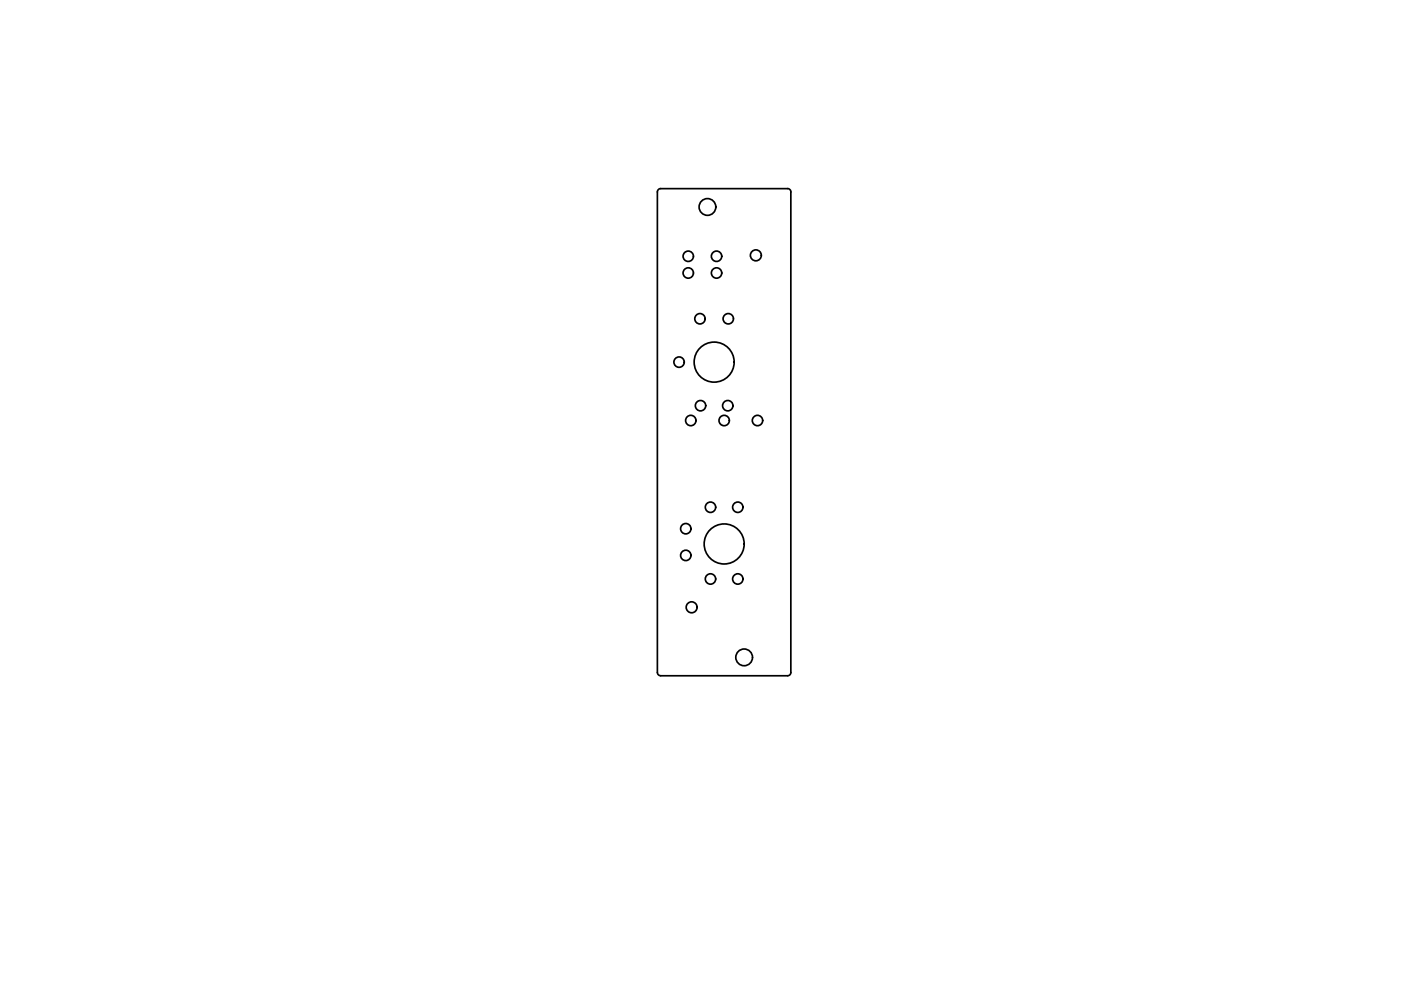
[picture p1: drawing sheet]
<svg xmlns="http://www.w3.org/2000/svg" width="420mm" height="297mm" viewBox="0 0 420 297" stroke-linecap="round" stroke-linejoin="round" font-family="sans-serif">
<!-- layer: Visible -->
<g fill="none" stroke="#000" stroke-width=".51">
<path d="M237.2 57.5v144.1M237.2 57.5a.97 .97 0 0 0-1-1h-38a1.01 1.01 0 0 0-1.1 1v144.1a1.01 1.01 0 0 0 1.1 1h38a1.01 1.01 0 0 0 1-1.1"/>
<circle cx="206.4" cy="76.8" r="1.56"/>
<circle cx="212.2" cy="62" r="2.51"/>
<circle cx="214.9" cy="76.8" r="1.56"/>
<circle cx="226.7" cy="76.5" r="1.64"/>
<circle cx="206.4" cy="81.8" r="1.56"/>
<circle cx="209.9" cy="95.5" r="1.56"/>
<circle cx="214.9" cy="81.8" r="1.56"/>
<circle cx="218.4" cy="95.5" r="1.56"/>
<circle cx="203.7" cy="108.5" r="1.56"/>
<circle cx="214.2" cy="108.5" r="6"/>
<circle cx="207.2" cy="126" r="1.56"/>
<circle cx="210.1" cy="121.6" r="1.56"/>
<circle cx="217.2" cy="126" r="1.56"/>
<circle cx="218.3" cy="121.6" r="1.56"/>
<circle cx="227.2" cy="126" r="1.56"/>
<circle cx="205.7" cy="158.5" r="1.56"/>
<circle cx="213.1" cy="152" r="1.56"/>
<circle cx="221.3" cy="152" r="1.56"/>
<circle cx="205.7" cy="166.5" r="1.56"/>
<circle cx="213.1" cy="173.5" r="1.56"/>
<circle cx="217.2" cy="163" r="6"/>
<circle cx="221.3" cy="173.5" r="1.56"/>
<circle cx="207.4" cy="182" r="1.64"/>
<circle cx="223.2" cy="197" r="2.51"/>
</g>
</svg>
